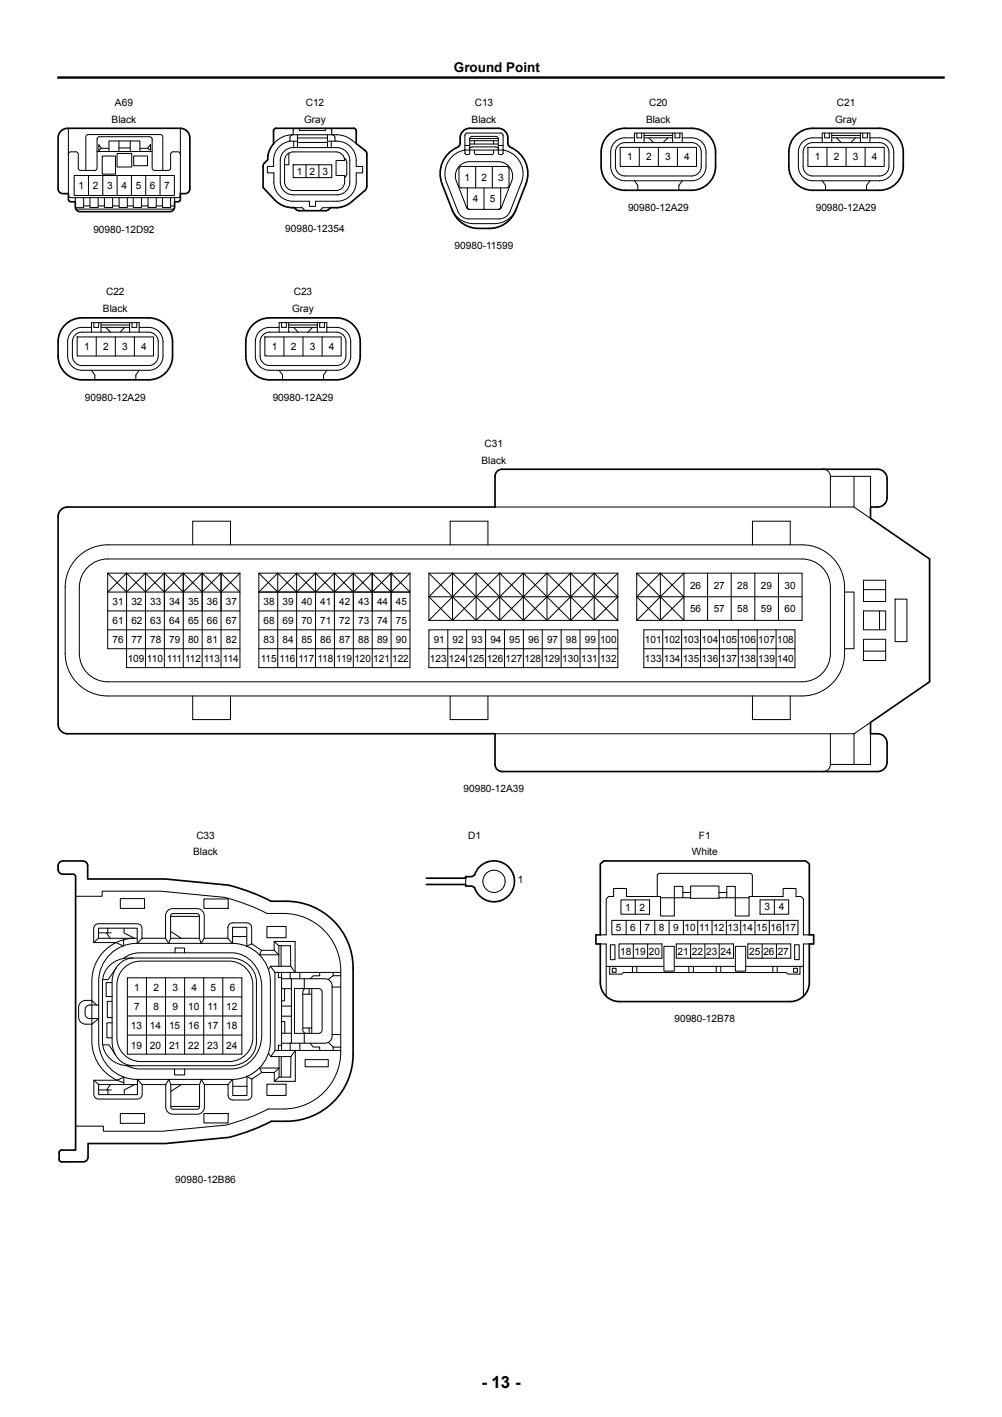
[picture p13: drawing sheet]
<svg xmlns="http://www.w3.org/2000/svg" width="210mm" height="297mm" viewBox="0 0 210 297" stroke-linecap="round" stroke-linejoin="round" font-family="sans-serif">
<defs><g id="words">
<text font-size="3.5" x="100.9" y="290.9">- 13 -</text>
<text font-size="2.8" x="95.1" y="15.1">Ground Point</text>
<g font-size="2.1">
<text x="24.1" y="22.2">A69</text>
<text x="64.1" y="22.2">C12</text>
<text x="99.5" y="22.2">C13</text>
<text x="136" y="22.2">C20</text>
<text x="175.4" y="22.2">C21</text>
<text x="23.4" y="25.7">Black</text>
<text x="63.7" y="25.7">Gray</text>
<text x="98.9" y="25.7">Black</text>
<text x="135.4" y="25.7">Black</text>
<text x="175" y="25.7">Gray</text>
<text x="131.4" y="33.6">1</text>
<text x="135.4" y="33.6">2</text>
<text x="139.4" y="33.6">3</text>
<text x="143.4" y="33.6">4</text>
<text x="170.8" y="33.6">1</text>
<text x="174.8" y="33.6">2</text>
<text x="178.8" y="33.6">3</text>
<text x="182.8" y="33.6">4</text>
<text x="16.4" y="39.6">1</text>
<text x="19.4" y="39.6">2</text>
<text x="22.4" y="39.6">3</text>
<text x="25.4" y="39.6">4</text>
<text x="28.4" y="39.6">5</text>
<text x="31.4" y="39.6">6</text>
<text x="34.4" y="39.6">7</text>
<text x="62.2" y="36.7">1</text>
<text x="64.9" y="36.7">2</text>
<text x="67.6" y="36.7">3</text>
<text x="97.4" y="37.9">1</text>
<text x="100.9" y="37.9">2</text>
<text x="104.4" y="37.9">3</text>
<text x="99.1" y="42.4">4</text>
<text x="102.6" y="42.4">5</text>
<text x="131.6" y="44.3">90980-12A29</text>
<text x="171" y="44.3">90980-12A29</text>
<text x="19.6" y="48.7">90980-12D92</text>
<text x="59.8" y="48.5">90980-12354</text>
<text x="95.3" y="52.3">90980-11599</text>
<text x="21.6" y="65.5">Black</text>
<text x="22.2" y="61.9">C22</text>
<text x="61.2" y="65.5">Gray</text>
<text x="61.6" y="61.9">C23</text>
<text x="17.6" y="73.4">1</text>
<text x="21.6" y="73.4">2</text>
<text x="25.6" y="73.4">3</text>
<text x="29.6" y="73.4">4</text>
<text x="56.9" y="73.4">1</text>
<text x="60.9" y="73.4">2</text>
<text x="64.9" y="73.4">3</text>
<text x="68.9" y="73.4">4</text>
<text x="17.8" y="84">90980-12A29</text>
<text x="57.2" y="84">90980-12A29</text>
<text x="101.6" y="93.7">C31</text>
<text x="100.9" y="97.2">Black</text>
<text x="144.6" y="123.4">26</text>
<text x="149.6" y="123.4">27</text>
<text x="154.5" y="123.4">28</text>
<text x="159.5" y="123.4">29</text>
<text x="164.4" y="123.4">30</text>
<text x="23.6" y="126.8">31</text>
<text x="23.6" y="130.7">61</text>
<text x="27.5" y="126.8">32</text>
<text x="27.5" y="130.7">62</text>
<text x="31.5" y="126.8">33</text>
<text x="31.5" y="130.7">63</text>
<text x="35.5" y="126.8">34</text>
<text x="35.5" y="130.7">64</text>
<text x="39.4" y="126.8">35</text>
<text x="39.4" y="130.7">65</text>
<text x="43.4" y="126.8">36</text>
<text x="43.4" y="130.7">66</text>
<text x="47.3" y="130.7">67</text>
<text x="47.3" y="126.8">37</text>
<text x="55.3" y="130.7">68</text>
<text x="55.3" y="126.8">38</text>
<text x="59.2" y="130.7">69</text>
<text x="59.2" y="126.8">39</text>
<text x="63.2" y="130.7">70</text>
<text x="63.2" y="126.8">40</text>
<text x="67.1" y="130.7">71</text>
<text x="67.1" y="126.8">41</text>
<text x="71.1" y="130.7">72</text>
<text x="71.1" y="126.8">42</text>
<text x="75.1" y="130.7">73</text>
<text x="75.1" y="126.8">43</text>
<text x="79" y="130.7">74</text>
<text x="79" y="126.8">44</text>
<text x="83" y="130.7">75</text>
<text x="83" y="126.8">45</text>
<text x="144.6" y="128.4">56</text>
<text x="149.6" y="128.4">57</text>
<text x="154.5" y="128.4">58</text>
<text x="159.5" y="128.4">59</text>
<text x="164.4" y="128.4">60</text>
<text x="23.6" y="134.7">76</text>
<text x="27.5" y="134.7">77</text>
<text x="31.5" y="134.7">78</text>
<text x="35.5" y="134.7">79</text>
<text x="39.4" y="134.7">80</text>
<text x="43.4" y="134.7">81</text>
<text x="47.3" y="134.7">82</text>
<text x="55.3" y="134.7">83</text>
<text x="59.2" y="134.7">84</text>
<text x="63.2" y="134.7">85</text>
<text x="67.1" y="134.7">86</text>
<text x="71.1" y="134.7">87</text>
<text x="75.1" y="134.7">88</text>
<text x="79" y="134.7">89</text>
<text x="83" y="134.7">90</text>
<text x="90.9" y="134.7">91</text>
<text x="94.9" y="134.7">92</text>
<text x="98.8" y="134.7">93</text>
<text x="102.8" y="134.7">94</text>
<text x="106.7" y="134.7">95</text>
<text x="110.7" y="134.7">96</text>
<text x="114.7" y="134.7">97</text>
<text x="118.6" y="134.7">98</text>
<text x="122.6" y="134.7">99</text>
<text x="125.8" y="134.7">100</text>
<text x="135.2" y="134.7">101</text>
<text x="139.1" y="134.7">102</text>
<text x="143.1" y="134.7">103</text>
<text x="147" y="134.7">104</text>
<text x="151" y="134.7">105</text>
<text x="155" y="134.7">106</text>
<text x="158.9" y="134.7">107</text>
<text x="162.9" y="134.7">108</text>
<text x="26.8" y="138.6">109</text>
<text x="30.8" y="138.6">110</text>
<text x="35" y="138.6">111</text>
<text x="38.8" y="138.6">112</text>
<text x="42.8" y="138.6">113</text>
<text x="46.7" y="138.6">114</text>
<text x="54.6" y="138.6">115</text>
<text x="58.6" y="138.6">116</text>
<text x="62.6" y="138.6">117</text>
<text x="66.5" y="138.6">118</text>
<text x="70.5" y="138.6">119</text>
<text x="74.3" y="138.6">120</text>
<text x="78.2" y="138.6">121</text>
<text x="82.2" y="138.6">122</text>
<text x="90.1" y="138.6">123</text>
<text x="94.1" y="138.6">124</text>
<text x="98" y="138.6">125</text>
<text x="102" y="138.6">126</text>
<text x="106" y="138.6">127</text>
<text x="109.9" y="138.6">128</text>
<text x="113.9" y="138.6">129</text>
<text x="117.8" y="138.6">130</text>
<text x="121.8" y="138.6">131</text>
<text x="125.8" y="138.6">132</text>
<text x="135.2" y="138.6">133</text>
<text x="139.1" y="138.6">134</text>
<text x="143.1" y="138.6">135</text>
<text x="147" y="138.6">136</text>
<text x="151" y="138.6">137</text>
<text x="155" y="138.6">138</text>
<text x="158.9" y="138.6">139</text>
<text x="162.9" y="138.6">140</text>
<text x="97.1" y="166.1">90980-12A39</text>
<text x="40.5" y="179.3">Black</text>
<text x="41.1" y="175.8">C33</text>
<text x="98.1" y="175.8">D1</text>
<text x="145" y="179.3">White</text>
<text x="146.5" y="175.8">F1</text>
<text x="108.5" y="185.2">1</text>
<text x="131" y="190.9">1</text>
<text x="134" y="190.9">2</text>
<text x="160.2" y="190.8">3</text>
<text x="163.2" y="190.8">4</text>
<text x="129.1" y="195.1">5</text>
<text x="132.1" y="195.1">6</text>
<text x="135.1" y="195.1">7</text>
<text x="138.1" y="195.1">8</text>
<text x="141.1" y="195.1">9</text>
<text x="143.5" y="195.1">10</text>
<text x="146.6" y="195.1">11</text>
<text x="149.5" y="195.1">12</text>
<text x="152.5" y="195.1">13</text>
<text x="155.5" y="195.1">14</text>
<text x="158.5" y="195.1">15</text>
<text x="161.5" y="195.1">16</text>
<text x="164.5" y="195.1">17</text>
<text x="130" y="200.1">18</text>
<text x="133" y="200.1">19</text>
<text x="136" y="200.1">20</text>
<text x="142" y="200.1">21</text>
<text x="145" y="200.1">22</text>
<text x="148" y="200.1">23</text>
<text x="151" y="200.1">24</text>
<text x="157" y="200.1">25</text>
<text x="160" y="200.1">26</text>
<text x="163" y="200.1">27</text>
<text x="28.1" y="207.8">1</text>
<text x="32.1" y="207.8">2</text>
<text x="36.1" y="207.8">3</text>
<text x="40.1" y="207.8">4</text>
<text x="44.1" y="207.8">5</text>
<text x="48.1" y="207.8">6</text>
<text x="27.4" y="215.8">13</text>
<text x="28.1" y="211.8">7</text>
<text x="31.4" y="215.8">14</text>
<text x="32.1" y="211.8">8</text>
<text x="35.4" y="215.8">15</text>
<text x="36.1" y="211.8">9</text>
<text x="39.4" y="215.8">16</text>
<text x="39.4" y="211.8">10</text>
<text x="43.4" y="215.8">17</text>
<text x="43.5" y="211.8">11</text>
<text x="47.4" y="211.8">12</text>
<text x="47.4" y="215.8">18</text>
<text x="141.4" y="214.3">90980-12B78</text>
<text x="27.4" y="219.8">19</text>
<text x="31.4" y="219.8">20</text>
<text x="35.4" y="219.8">21</text>
<text x="39.4" y="219.8">22</text>
<text x="43.4" y="219.8">23</text>
<text x="47.4" y="219.8">24</text>
<text x="36.7" y="247.9">90980-12B86</text>
</g>
</g></defs>
<g fill="none" stroke="#000" stroke-width=".21">
<path d="M14.3 26.9v5.4M15.5 36.8h21v4.2h-21zM18 35.7v-7l.1-.2 .4-.3 15.4 .1 .2 .4v7M18.5 36.8v4.2M20.3 31.8h11.6M20.7 30.3l.6 .8-.6 .5zM21.3 31.1h1.5M21.4 32.7h2.8v3.8h-2.8zM21.5 36.8v4.2M22.8 31.8v-2.3h6.5v2.3M24.5 32.2h3.1v2.8h-3.1zM24.5 36.8v4.2"/>
<path d="M24.9 29.5v2.3M24.9 31h2.4M27.3 29.5v2.3M27.5 36.8v4.2M28 32.7h2.9v2h-2.9zM29.3 31.1h1.6M30.5 36.8v4.2M31.5 30.3v1.2l-.6-.4zM33.5 36.8v4.2M37.8 26.9v5.4M59.3 31.9a2.69 2.69 0 0 1 2.1-1h9.2a2.7 2.7 0 0 1 2.7 2.7v4.5a2.7 2.7 0 0 1-2.7 2.7h-9.2a2.7 2.7 0 0 1-2.7-2.7v-4.5l.1-.6zM60.2 32.4l.8-.5 .4-.1h9a1.8 1.8 0 0 1 1.8 1.8h-1.8v3.2h1.8a2.61 2.61 0 0 1-.9 2.9l-.9 .2h-9a1.8 1.8 0 0 1-1.8-1.8v-4.5l.1-.4z"/>
<path d="M60.5 32.1v2.4h-.9M60.8 29.6v-.7a.63 .63 0 0 1 .6-.7l9.7 .1 1.6 .4 2 1.4M60.8 29.6a4.1 4.1 0 0 0-3.5 4v1.3h-1.3v1.3h1.4a5.4 5.4 0 0 0 1.2 4.8 4 4 0 0 0 2.8 1.2h3.5v1.1h1.2v-1.1h4.5a4 4 0 0 0 4.1-4v-2h1.3v-1.3h-1.3a4.5 4.5 0 0 0-2.5-5l-1.6-.3h-2M60.8 29.6h1.5M61.4 34.5h8.1v2.7h-8.1zM61.6 29.6v1.3M61.9 26.9l-.4 .2-.1 1.1a5.2 5.2 0 0 0-4.1 1.9M62.3 29.9h6.3M62.3 28.2v2.7M62.3 28.9h6.3M62.7 26.9v.4h5.5v-.4M64.1 34.5v2.7"/>
<path d="M66.8 34.5v2.7M68.6 28.2v2.7M69.1 26.9l.4 .2v1.1M69.4 29.6v1.3M69.6 28.2a.63 .63 0 0 1 .6 .7v.7M72.2 33.1l.4 .5 .1 .4v2.6l-.5 .6M94.4 33.1a5 5 0 0 1 3-1.6h8a5 5 0 0 1 3.9 6.7l-2.4 6.1a2.45 2.45 0 0 1-2.3 1.6h-6.3a2.45 2.45 0 0 1-2.3-1.6l-2.4-6.1a5 5 0 0 1 .8-5.1zM96.3 35.1l.4-.2 9.7 .1 .3 .4-.1 3.7-.4 .3-9.8-.1-.2-.4zM96.6 34.5l1.1-.5 .7-.1h6a3 3 0 0 1 2.8 4.1l-2.1 5.6-.5 .3-6.5-.1-.3-.2-2.2-5.6a3 3 0 0 1 1-3.5zM97.4 30.5h1M97.5 28.1l.4-.2 7.3 .1 .2 .4v3.8l-.3 .2-.6-.2-.1-3.1-.2-.4-5.3-.1-.4 .2-.1 .3v3.1l-.3 .2-.5-.1-.2-.2zM97.9 39.4v4l.1 .2 .4 .3"/>
<path d="M98.4 31.3l.1-.3 .4-.2h5l.3 .1 .2 .4M98.4 30.2h6M98.4 29.5h6M98.4 29h6M99.4 31.5l.1 .7 .2 .2h3.4l.3-.2v-.7M99.4 29.5v.7M99.7 34.9v4.5M101.4 39.4v4.5M103.2 34.9v4.5M103.4 29.5v.7M104.4 30.5h1M104.9 39.4v4v.2l-.5 .3"/>
<path d="M129.6 30.5l.9-.5 .5-.1h14a2 2 0 0 1 2 2v3a2 2 0 0 1-2 2h-14a2 2 0 0 1-2-2v-3l.1-.5zM130 30.9h16v4h-16zM133 28.9a4.4 4.4 0 0 0-4.4 1.1l-.3 .6a10.2 10.2 0 0 0-.2 5 3 3 0 0 0 2.9 2.3h14a3 3 0 0 0 3-3v-3a3 3 0 0 0-3-3h-2M133 29.9v-2h10v2M133 37.9l.7 1v1M133.5 27.9v1h1v-1M134 30.9v4M135 27.9v2M135 28.9h6M135 28.4h6M136 28.9l1 1M138 30.9v4"/>
<path d="M140 28.9l-1 1M141 27.9v2M141.5 27.9v1h1v-1M142 30.9v4M143 37.9l-.7 1v1M168.9 30.5l.9-.5 .5-.1h14a2 2 0 0 1 2 2v3a2 2 0 0 1-2 2h-14a2 2 0 0 1-2-2v-3l.1-.5zM169.3 30.9h16v4h-16zM172.3 28.9a4.4 4.4 0 0 0-4.3 1.1l-.4 .6a10.2 10.2 0 0 0-.2 5 3 3 0 0 0 2.9 2.3h14a3 3 0 0 0 3-3v-3a3 3 0 0 0-3-3h-2M172.3 29.9v-2h10v2M172.3 37.9l.7 1v1M172.8 27.9v1h1v-1M173.3 30.9v4"/>
<path d="M174.3 28.9h6M174.3 28.4h6M174.3 27.9v2M175.3 28.9l1 1M177.3 30.9v4M179.3 28.9l-1 1M180.3 27.9v2M180.8 27.9v1h1v-1M181.3 30.9v4M182.3 37.9l-.7 1v1M14.3 40.6l.1-8.5 .4-.3h1.1l.4 .3 .1 3.1 .3 .5h3.4l.2-.5v-6l.3-.5h.2h10.8l.3 .5v6l.2 .5h.3h3.1l.3-.5v-3.1l.5-.3 1.3 .1 .2 .4v8.3M14.3 40.9l.3 .5h.2h22.5l.4-.2 .1-.3"/>
<path d="M15.8 41.4v.9M15.9 43.8h20.6M17.5 41.4v2.1h-1.7M17.5 43.2h1.3M18.8 41.4v2.1h1.8v-2.1M20.6 43.2h1.3M21.9 41.4v2.1h1.7v-2.1M23.6 43.2h1.4M25 41.4v2.1h1.7v-2.1M26.7 43.2h1.2M27.9 41.4v2.1h1.8v-2.1M29.7 43.2h1.3"/>
<path d="M31 41.4v2.1h1.7v-2.1M32.7 43.2h1.3M34 41.4v2.1h1.8v-2.1M35.8 43.2h.8M36.6 41.4v.9M61.7 43.5h1.6l.7 .7M69.3 43.5h-1.7l-.6 .7M94.7 43.7a4.9 4.9 0 0 0 4.6 3.2h4.3a4.9 4.9 0 0 0 4.6-3.2M15.8 70.2l.8-.5 .6-.1h14a2 2 0 0 1 2 2v3a2 2 0 0 1-2 2h-14a2 2 0 0 1-2-2v-3v-.5zM16.2 70.6h16v4h-16zM19.2 68.6a4.4 4.4 0 0 0-4.4 1.1l-.3 .6a10.2 10.2 0 0 0-.2 5 3 3 0 0 0 2.9 2.3h14a3 3 0 0 0 3-3v-3a3 3 0 0 0-3-3h-2M19.2 69.6v-2h10v2"/>
<path d="M19.2 77.6l.7 1v1M19.7 67.6v1h1v-1M20.2 70.6v4M21.2 67.6v2M21.2 68.6h6M21.2 68.1h6M22.2 68.6l1 1M24.2 70.6v4M26.2 68.6l-1 1M27.2 67.6v2M27.7 67.6v1h1v-1M28.2 70.6v4"/>
<path d="M29.2 77.6l-.7 1v1M55.1 70.2l.9-.5 .5-.1h14a2 2 0 0 1 2 2v3a2 2 0 0 1-2 2h-14a2 2 0 0 1-2-2v-3l.1-.5zM55.5 70.6h16v4h-16zM58.5 68.6a4.4 4.4 0 0 0-4.3 1.1l-.4 .6a10.2 10.2 0 0 0-.2 5 3 3 0 0 0 2.9 2.3h14a3 3 0 0 0 3-3v-3a3 3 0 0 0-3-3h-2M58.5 69.6v-2h10v2M58.5 77.6l.7 1v1M59 67.6v1h1v-1M59.5 70.6v4M60.5 68.6h6M60.5 68.1h6M60.5 67.6v2M61.5 68.6l1 1"/>
<path d="M63.5 70.6v4M65.5 68.6l-1 1M66.5 67.6v2M67 67.6v1h1v-1M67.5 70.6v4M68.5 77.6l-.7 1v1M172.6 98.4a1.48 1.48 0 0 1 1.4 1.4M174 99.8v6.5M174 99.8h8.5v6.5M179 99.8v6.5M16.3 116.8a8.9 8.9 0 0 1 6.3-2.6h145.5a8.9 8.9 0 0 1 8.9 8.9v13.9a8.9 8.9 0 0 1-8.9 8.9h-145.5a8.9 8.9 0 0 1-8.9-8.9v-13.9a8.9 8.9 0 0 1 2.6-6.3zM18.4 118.9a5.9 5.9 0 0 1 4.2-1.7h145.5a5.9 5.9 0 0 1 5.9 5.9v13.9a5.9 5.9 0 0 1-5.9 5.9h-145.5a5.9 5.9 0 0 1-6-5.9v-13.9a5.9 5.9 0 0 1 1.8-4.2z"/>
<path d="M40.4 114.2v-5h7.9v5M94.3 114.2v-5h8v5M103.7 106.3h75.3M157.7 114.2v-5h7.9v5M179 106.3l3.4 2.4M22.6 120.1v15.9h27.7M22.6 132h27.7M22.6 128.1h27.7M22.6 120.1h27.7M26.5 120.1v19.8h23.8v-19.8M26.5 120.1l-3.9 4h27.7l-4-4M30.5 120.1v19.8"/>
<path d="M30.5 120.1l3.9 4 4-4M30.5 120.1l-4 4-3.9-4M34.4 120.1v19.8M34.4 120.1l-3.9 4-4-4M38.4 120.1v19.8M42.4 120.1v19.8M42.4 120.1l-4 4-4-4M46.3 120.1v19.8M46.3 120.1l-3.9 4-4-4M50.3 120.1l-4 4-3.9-4M54.2 120.1v19.8h31.7v-19.8M54.2 136h31.7"/>
<path d="M54.2 132h31.7M54.2 128.1h31.7M54.2 120.1h31.7M58.2 120.1l-4 4h31.7l-3.9-4M58.2 120.1v19.8M62.2 120.1v19.8M62.2 120.1l-4 4-4-4M66.1 120.1v19.8M66.1 120.1l-3.9 4-4-4M70.1 120.1v19.8M70.1 120.1l-4 4-3.9-4M74 120.1v19.8"/>
<path d="M74 120.1l-3.9 4-4-4M78 120.1v19.8M78 120.1l-4 4-3.9-4M82 120.1v19.8M82 120.1l-4 4-4-4M85.9 120.1l-3.9 4-4-4M89.9 132h39.6v7.9h-39.6zM89.9 136h39.6M89.9 120.1h39.6M89.9 130h39.6M89.9 125.1h39.6M89.9 120.1v9.9"/>
<path d="M89.9 120.1l9.9 9.9M89.9 125.1l4.9 4.9M93.8 132v7.9M94.8 120.1v9.9M94.8 120.1l-4.9 5M94.8 120.1l9.9 9.9M97.8 132v7.9M99.8 120.1v9.9M99.8 120.1l-9.9 9.9M99.8 120.1l9.9 9.9M101.8 132v7.9M104.7 120.1v9.9"/>
<path d="M104.7 120.1l-9.9 9.9M104.7 120.1l9.9 9.9M105.7 132v7.9M109.7 120.1v9.9M109.7 132v7.9M109.7 120.1l-9.9 9.9M109.7 120.1l9.9 9.9M113.6 132v7.9M114.6 120.1v9.9M114.6 120.1l-9.9 9.9M114.6 120.1l9.9 9.9M117.6 132v7.9"/>
<path d="M119.6 120.1v9.9M119.6 120.1l-9.9 9.9M119.6 120.1l9.9 9.9M121.6 132v7.9M124.5 120.1v9.9M124.5 120.1l-9.9 9.9M124.5 120.1l5 5M125.5 132v7.9M129.5 120.1v9.9M129.5 120.1l-9.9 9.9M129.5 125.1l-5 4.9M133.4 120.1h34.7v9.9h-34.7"/>
<path d="M133.4 125.1h34.7M133.4 120.1l9.9 9.9v-9.9l-9.9 9.9M133.4 120.1v9.9M133.4 125.1l5 4.9M134.9 132h31.7v7.9h-31.7zM134.9 136h31.7M138.4 120.1v9.9M138.4 120.1l-5 5M138.4 120.1l4.9 5-4.9 4.9M138.9 132v7.9M142.9 132v7.9M146.8 132v7.9"/>
<path d="M148.3 120.1v9.9M150.8 132v7.9M153.2 120.1v9.9M154.7 132v7.9M158.2 120.1v9.9M158.7 132v7.9M162.7 132v7.9M163.1 120.1v9.9M177 124.1h2v11.9h-2M181 128.1h4.6v3.9h-4.6zM181 123.6h4.6M181 121.6h4.6v4.5h-4.6z"/>
<path d="M181 134h4.6v4.4h-4.6zM181 136.5h4.6M184.3 128.1v3.9M187.6 125.6h2.5v8.9h-2.5zM40.4 145.9v4.9h7.9v-4.9M94.3 145.9v4.9h8v-4.9M103.7 153.8h75.3M157.7 145.9v4.9h7.9v-4.9M174 153.8v6.4M179 153.8v6.4M182.5 153.8v6.4h-8.5M182.5 151.4l-3.5 2.4"/>
<path d="M174 160.2a1.48 1.48 0 0 1-1.4 1.5M15.8 187.9h5.6v-1.1h12.3l13.4 1.3a41.7 41.7 0 0 1 8.8 3.4 16.6 16.6 0 0 1 8.8 1.2 12 12 0 0 1 6.7 10.8v16.9a12 12 0 0 1-12 12h-3.2a41.7 41.7 0 0 1-8.8 3.4l-13.4 1.3h-12.3v-1.1h-5.9M20.6 196.7v-2.2h8.2v3.2l1-1M20.6 196.7l-1 .9M20.6 195.5h2.7M22.3 195.5l.8 1.2M22.6 194.5v1M25.2 188.3h5.1v2.1h-5.1zM25.9 197v1.2M26 194.5v1l2.2 1.2h-7.6M28.8 196.7a9 9 0 0 0-9.5 9v12.5a9 9 0 0 0 6.6 8.7M29.8 196.7v-2.1a1 1 0 0 0-1-1h-8.2a1 1 0 0 0-1 1v3h4.7l1.5 .7"/>
<path d="M29.8 196.7h4.9M34.7 196.7v-4.8a1.5 1.5 0 0 1 1.5-1.5h5.1a1.5 1.5 0 0 1 1.5 1.5v4.8M34.7 196.7l.6 1 .5-1h6l.4 1 .6-1M35.8 196.7v-4.7v-.3l.5-.2 5.2 .1 .3 .4v4.7M35.8 192.1h6M35.8 195.2l2.2 1.5M36.7 199.7v-1h2v1M42.7 188.4h5.1v2h-5.1zM42.8 196.7h5M47.8 196.7v-2.3a1 1 0 0 1 1-1h2.9a1 1 0 0 1 1 1v3.4M47.8 196.7l.9 1M48.7 197.7v-3.3h3v3.9l1-.5"/>
<path d="M48.7 196.3h3M52.7 197.8l2.1 1.4M54.8 199.2l-.4 .9h4l-.9-.9M54.8 199.2h2.7M55.9 194.2h4.1v2.3h-4.1zM57.5 197.3v1.9M57.5 197.3h4.4v6.5l-1-1.3M57.5 197.3l.9 .9M58.4 198.2v4.3M58.4 198.2h2.5v4.3M58.9 198.2v4.3M97.6 184.1v1.3"/>
<path d="M125.8 197.9h1.2v10.9M127.9 198h1v3.1h-1zM128.2 192.9h39v3h-39zM129.7 197.8h9v3h-9zM130.1 188.6h6v3h-6zM131.2 192.9v3M132.7 197.8v3M133.1 188.6v3M134.2 192.9v3M135.7 197.8v3M137.2 192.9v3M137.8 187.9v-4.3v-.3l.5-.2h18.9l.4 .2 .1 .3v4.3"/>
<path d="M138.4 188.2h6.3M139.1 198.4h2.2v5.2h-2.2zM140.2 192.9v3M141.7 197.8h12v3h-12zM143.1 188.2v-2.4h-1.8v6.2h-2.9v-4.1h-7.1v-1.7h-2.7v1.7h-1.1l-.5 .5v7.5h-1.2M143.1 187.1h1.6M143.2 192.9v3M144.7 197.8v3M144.7 185.7h6v2.6h-6zM146.2 192.9v3M147.7 197.8v3M149.2 192.9v3"/>
<path d="M150.7 188.2h6.3M150.7 187.1h1.6M150.7 197.8v3M152.2 192.9v3M154.1 198.4h2.2v5.2h-2.2zM155.2 192.9v3M156.7 197.8h9v3h-9zM157.7 187.9h-.7v4.1h-2.9v-6.2h-1.8v2.4M157.7 187.9h6.4v-1.7h2.7v1.7h1.1l.5 .5v7.5h1.2M158.2 192.9v3M159.3 188.6h6v3h-6zM159.7 197.8v3"/>
<path d="M161.2 192.9v3M162.3 188.6v3M162.7 197.8v3M164.2 192.9v3M166.5 198h1v3.1h-1zM169.6 197.9h-1.2v10.9M20.2 210.6l-.9-.9a2.32 2.32 0 0 0-2.5 .6 4.9 4.9 0 0 0-.3 3.3 1.5 1.5 0 0 0 1.5 1.1h1.3l1.4-1.2h-1.9a1 1 0 0 1-1-1v-.9a1 1 0 0 1 1-1h1.9M21.5 219h1.3l1.4 2.1M23 200.1a8 8 0 0 1 5.7-2.4h20a8 8 0 0 1 8 8v12.5a8 8 0 0 1-8 8h-20a8 8 0 0 1-8-8v-12.5a8 8 0 0 1 2.3-5.6zM23.1 202.3a5.6 5.6 0 0 1 3.8-1.5h21.4a5.2 5.2 0 0 1 5.4 5v12.6a5.2 5.2 0 0 1-5.4 5h-21.4a5.2 5.2 0 0 1-5.4-5v-12.6a4.8 4.8 0 0 1 1.6-3.5zM23.5 209.9h-1v3.4h1M23.5 214.4h-1.1v3.1h1.1"/>
<path d="M23.5 206h-1.3v2.9h1.3M24.4 202.8l-1.7 2.5h-1.2M25.7 203.2a5 5 0 0 1 3.8-1.8h18.5a5 5 0 0 1 5 5v11.1a5 5 0 0 1-5 5h-18.5a5 5 0 0 1-5-5v-11.1a5 5 0 0 1 1.2-3.2zM25.8 200.9l1.6-.9 1.9-.3h19.3a6.7 6.7 0 0 1 6.3 7.2v10a6.8 6.8 0 0 1-6.3 7.2h-19.3l-1.4-.2-1.3-.5M26.7 204.9h24v16h-24zM26.7 208.9h24M26.7 212.9h24M26.7 216.9h24M27.9 200.8a4.7 4.7 0 0 0-4.4 5v12.6a4.8 4.8 0 0 0 4.4 5M30.7 204.9v16M34.7 204.9v16M38.7 204.9v16"/>
<path d="M42.7 204.9v16M46.7 204.9v16M56.7 202.5h4.2M56.7 202.5l-.4 .7M56.7 202.5l.9 1.3M57.6 203.8h13.8M57.6 203.8v16.4M58.3 203.8v1.1h.7M59 205.1h9.1a1.5 1.5 0 0 1 1.5 1.5v10.6a1.5 1.5 0 0 1-1.5 1.5h-9.1M59 214.1h.7v2.5M59 219.1h-.7v1.1M59 203.8v16.4"/>
<path d="M59 210.9h2.1M59 213h2.1M59 207.2h2.1M59 216.6h2.1M59.6 207.2v2.6h-.6M60.8 203.8v1.3M60.8 218.7v1.5M61.1 205.1v13.6M62.8 203.8v1.3M62.8 218.7v1.5M63.5 208.4h1.8M63.5 215.5h1.8"/>
<path d="M63.7 207.4l.5-.2h2.6a.7 .7 0 0 1 .7 .7v8a.7 .7 0 0 1-.7 .7h-2.6a.7 .7 0 0 1-.7-.7v-8zM63.8 205.1v2.1M63.8 216.6v2.1M64.2 207.2h-2.5v9.4h2.5M64.8 207.2v1.2M64.8 215.5v1.1M65 218.7l.6 .8h1.4v.7M65.3 207.2v9.4M67 203.8v.7h-1.4l-.6 .6M68.8 218.5l1 1M69.6 206.9h1.8M69.6 216.8h1.8"/>
<path d="M69.8 204.5h1.6M69.8 203.8v.7M69.8 219.5v.7M69.8 204.5l-1 .8M69.8 219.5h1.6M127 202.6h12.1M127.8 202.6v1.6h2.5l.3-.4h2.9M128.3 202.9h.8v.9h-.8zM132.5 202.6v1.2M133.5 202.6v1.2M141.3 202.6h12.8M144.4 202.6v1.2"/>
<path d="M145.3 202.6v1.2M150.1 202.6v1.2M151.1 202.6v1.2M156.3 202.6h12.1M162 202.6v1.2M162.9 202.6v1.2M166.3 202.9h.8v.9h-.8zM167.7 202.6v1.6h-2.6l-.3-.4h-31.3M19.7 226.4l1 .9M20.7 227.3v2.1h8.1v-3.1l1 1M20.7 227.3h8.1M20.7 228.5h2.6"/>
<path d="M22.6 228.5v.9M23.1 227.3l-.7 1.2M25.2 233.4h5.1v2h-5.1zM25.9 227.3v-1.5l-1.4 .6h-4.8v3a1 1 0 0 0 1 1h8.1a1.25 1.25 0 0 0 1-1.8v-1.3M28.2 227.3l-2.2 1.1v1M29.8 227.3h4.9M34.7 227.3v4.7a1.5 1.5 0 0 0 1.5 1.5h5.1a1.5 1.5 0 0 0 1.5-1.5v-4.7M34.7 227.3l.7-1 .4 1h6l.4-1 .6 1M35.8 227.3v4.7l.1 .2 .4 .3 5.3-.1 .2-.4v-4.7M35.8 231.9h6M36.6 224.1v1.2h2.1v-1.2M38 227.3l-2.2 1.5"/>
<path d="M42.7 233.4h5.1v2h-5.1zM47.8 227.3h-5M48.7 226.3l-.9 1M48.8 227.7h3M52.8 226.2v3.4a1 1 0 0 1-1 1h-3a1 1 0 0 1-1-1v-2.3M52.8 226.2l-1-.5v3.9h-3v-3.3M54.9 224.8l-2.1 1.4M54.9 224.8l-.5-.9h4.1l-1 .9M54.9 224.8h2.6M55.9 227.3h4.1v2.3h-4.1zM56.3 220.8l.4 .7M56.7 221.5h4.3"/>
<path d="M57.5 224.8v1.8M58.5 221.5v4.3M58.5 225.8l-1 .8M58.9 221.5v4.3M61 221.5l.9-1.3v6.4h-4.4M61 221.5l-.1 4.3h-2.4M63.9 222.1h4.9v1.5h-4.9zM71.4 220.2h-13.7l-1 1.3"/>
<circle cx="103.5" cy="184.7" r="2.33"/>
</g>
<path d="M12.8 27.5l.8-.5 .6-.1h23.6a2 2 0 0 1 2 2v10.7a1 1 0 0 1-1 1h-1l-.1 1.4-.4 .3h-.7v1.1a1 1 0 0 1-1 1h-18.8a1 1 0 0 1-1-1v-1.1h-1l-.4-.3-.1-1.4h-1.1a1 1 0 0 1-1-1v-10.7v-.5zM76.9 39v-7l-.4-.4-1.8-1.5v-2.7l-.3-.4-16.6-.1-.4 .2-.1 .3v2.7l-.9 1.6-.3 .9v.8l-.8 1-.2 .4v4.5l2.5 2.7a5.3 5.3 0 0 0 4.1 1.5l.5 .5 .5 .2h5.5l.5-.2 .6-.5a5.6 5.6 0 0 0 4.5-1.2l2.8-2.5 .3-.8M97 27.5l.9-.5 .5-.1h6a2 2 0 0 1 2 2v1.1a.98 .98 0 0 0 .6 .9 6 6 0 0 1 3.2 7.7l-2.1 5.5a5.9 5.9 0 0 1-5.6 3.8 8.6 8.6 0 0 1-5.2-.8 5.9 5.9 0 0 1-2.5-3l-2.1-5.5a6.1 6.1 0 0 1 3.4-7.9l.3-.7a2.76 2.76 0 0 1 .6-2.5zM127.8 28.1a5 5 0 0 1 3.2-1.2h14a5 5 0 0 1 5 5 8.5 8.5 0 0 1-.7 5.5 5 5 0 0 1-4.3 2.5h-14a5 5 0 0 1-5-5 8.5 8.5 0 0 1 .7-5.5zM167.1 28.1a5 5 0 0 1 3.2-1.2h14a5 5 0 0 1 5 5 8.5 8.5 0 0 1-.7 5.5 5 5 0 0 1-4.3 2.5h-14a5 5 0 0 1-5-5 8.5 8.5 0 0 1 .7-5.5zM14 67.8a5 5 0 0 1 3.2-1.2h14a5 5 0 0 1 5 5 8.5 8.5 0 0 1-.7 5.5 5 5 0 0 1-4.3 2.5h-14a5 5 0 0 1-5-5 8.5 8.5 0 0 1 .7-5.5zM53.3 67.8a5 5 0 0 1 3.2-1.2h14a5 5 0 0 1 5 5 8.5 8.5 0 0 1-.7 5.5 5 5 0 0 1-4.3 2.5h-14a5 5 0 0 1-5-5 8.5 8.5 0 0 1 .7-5.5zM12.8 106.9l.8-.6h.6h89.5v-6.5a1.48 1.48 0 0 1 1.5-1.4h78.7a1.98 1.98 0 0 1 2 1.9v2a3.6 3.6 0 0 1-.6 3.4 3.1 3.1 0 0 1-2.8 .6l-.1 2.4 12.4 8.5v25.7l-12.3 8.5v2.4a2.87 2.87 0 0 1 3.1 1l.3 1v2a3.6 3.6 0 0 1-.6 3.3l-.8 .5-.6 .1h-78.7a1.48 1.48 0 0 1-1.5-1.5v-6.4h-89.5a1.98 1.98 0 0 1-2-2v-43.5v-.6zM12.5 180.7l.7-.2h4.2a1 1 0 0 1 1 1v2.7h16.2l13.4 1.3a41.7 41.7 0 0 1 8.8 3.4 18.4 18.4 0 0 1 9 1.2 14 14 0 0 1 8.2 12.8v18.1a14 14 0 0 1-14 14h-3.1a41.7 41.7 0 0 1-8.9 3.4l-13.3 1.3h-16.2v2.8a1 1 0 0 1-1 1h-4.6h-.3l-.2-.5v-1.4l.2-.5h3.2v-57.4l-.2-.4-.3-.1h-2.1a1.41 1.41 0 0 1-.9-2.1zM89.4 184.1h8.2v-.4h1.3l.6-.3a4.3 4.3 0 0 1 6.6-2.1 4.3 4.3 0 0 1 0 6.9 4.3 4.3 0 0 1-6.6-2.2l-.6-.3h-1.3v-.3h-8.2M125.8 181.1l.8-.6h42.3l.7 .6v14.8h.9v2h-.9v8a4 4 0 0 1-4 4h-35.8a4 4 0 0 1-4-4v-8h-.9v-2h.9z" fill="none" stroke="#000" stroke-width=".35"/>
<path d="M12 16.3h186" fill="none" stroke="#000" stroke-width=".5"/>
<use href="#words"/>
</svg>
